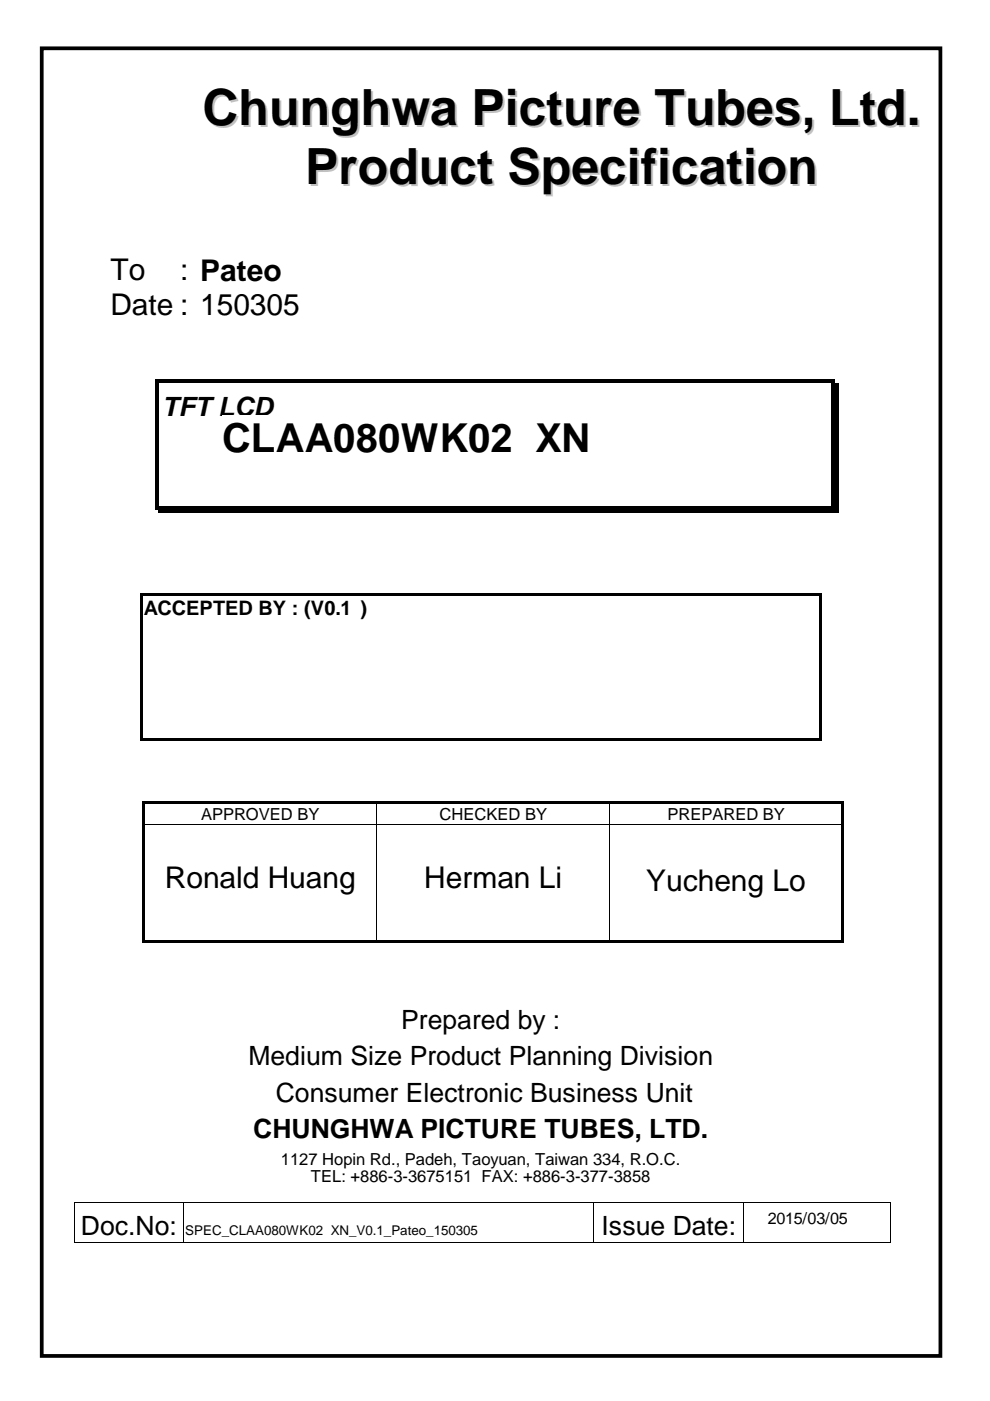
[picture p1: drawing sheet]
<svg xmlns="http://www.w3.org/2000/svg" width="210mm" height="297mm" viewBox="0 0 210 297" stroke-linecap="round" stroke-linejoin="round" font-family="sans-serif">
<defs><g id="words">
<g font-size="10.6" fill="#c0c0c0">
<text x="43.3" y="27">Chunghwa Picture Tubes, Ltd.</text>
<text x="65.1" y="39.5">Product Specification</text>
</g>
<text font-size="8.5" x="47.1" y="95.8">CLAA080WK02 XN</text>
<g font-size="6.3">
<text x="23.4" y="59.3">To</text>
<text x="38.2" y="59.3">: Pateo</text>
<text x="23.4" y="66.8">Date : 150305</text>
<text x="35" y="188.3">Ronald Huang</text>
<text x="90" y="188.3">Herman Li</text>
<text x="137" y="188.9">Yucheng Lo</text>
</g>
<g font-size="5.6">
<text x="34.4" y="88.3">TFT LCD</text>
<text x="85" y="218.1">Prepared by :</text>
<text x="52.7" y="225.8">Medium Size Product Planning Division</text>
<text x="58.5" y="233.6">Consumer Electronic Business Unit</text>
<text x="53.7" y="241.3">CHUNGHWA PICTURE TUBES, LTD.</text>
<text x="17.1" y="261.7">Doc.No:</text>
<text x="127.6" y="261.7">Issue Date:</text>
</g>
<text font-size="4.2" x="30.5" y="130.3">ACCEPTED BY : (V0.1 )</text>
<g font-size="3.5">
<text x="42.6" y="173.8">APPROVED BY</text>
<text x="93.2" y="173.8">CHECKED BY</text>
<text x="141.5" y="173.8">PREPARED BY</text>
<text x="59.6" y="247.1">1127 Hopin Rd., Padeh, Taoyuan, Taiwan 334, R.O.C.</text>
<text x="65.9" y="250.6">TEL: +886-3-3675151 FAX: +886-3-377-3858</text>
</g>
<text font-size="3.4" x="162.8" y="259.5">2015/03/05</text>
<text font-size="2.8" x="39.3" y="261.7">SPEC_CLAA080WK02 XN_V0.1_Pateo_150305</text>
</g></defs>
<g fill="#000">
<path d="M29.7 125.7h.5v.5h-.5zM30.2 125.7h143.5v.5h-143.5zM173.7 125.7h.5v.5h-.5zM29.7 126.2h.5v30.4h-.5zM29.7 156.6h.5v.5h-.5zM30.2 156.6h143.5v.5h-143.5zM173.7 126.2h.5v30.4h-.5zM173.7 156.6h.5v.5h-.5zM30.2 169.9h.5v.5h-.5zM30.2 170.4h.5v4.3h-.5zM30.2 174.7l.5 .1zM30.7 169.9h49.1v.5h-49.1z"/>
<path d="M79.8 169.9h.5v.5h-.5zM79.8 174.7l.1 .1zM80.3 169.9h48.9v.5h-48.9zM129.2 169.9h.6v.5h-.6zM129.2 174.7l.1 .1zM129.8 169.9h48.6v.5h-48.6zM178.4 169.9h.5v.5h-.5zM178.4 170.4h.5v4.3h-.5zM178.4 174.7l.5 .1zM30.2 174.8h.5v24.5h-.5zM30.2 199.3h.5v.6h-.5zM30.7 199.3h49.1v.6h-49.1z"/>
<path d="M79.8 199.3h.5v.6h-.5zM80.3 199.3h48.9v.6h-48.9zM129.2 199.3h.6v.6h-.6zM129.8 199.3h48.6v.6h-48.6zM178.4 174.8h.5v24.5h-.5zM178.4 199.3h.5v.6h-.5z"/>
</g>
<path d="M30.7 174.7h49.1M79.9 170.4v4.3M79.9 174.8v24.5M79.9 174.7h49.3M129.3 170.4v4.3M129.3 174.8v24.5M129.3 174.7h49.1" fill="none" stroke="#000" stroke-width=".21"/>
<g fill="#fff">
<path d="M162.8 256.5h20.9v5.2h-20.9z" fill-rule="evenodd"/>
<path d="M162.8 256.5h20.9v5.2h-20.9z" fill-rule="evenodd"/>
</g>
<path d="M162.8 256.5h20.9v5.2h-20.9z" fill="#fff"/>
<g fill="#000">
<path d="M32.8 80.4h.8v.8h-.8zM32.8 81.2h.8v8.8h-.8zM33.6 80.4h142.7v.8h-142.7zM176.3 80.4h.8v.8h-.8zM176.3 81.2h.8v8.8h-.8zM177.1 81.2h.7v8.8h-.7zM15.8 254.8h.2v.2h-.2zM38.7 254.8h.2v.2h-.2zM125.9 254.8h.1v.2h-.1zM157.6 254.8h.2v.2h-.2zM188.6 254.8h.2v.2h-.2zM15.8 263.4h.2v.2h-.2z"/>
<path d="M38.7 263.4h.2v.2h-.2zM125.9 263.4h.1v.2h-.1zM157.6 263.4h.2v.2h-.2zM188.6 263.4h.2v.2h-.2z"/>
</g>
<g fill="none" stroke="#000" stroke-width=".21">
<path d="M15.9 255v8.4M16 254.9h22.7M38.8 255v8.4M38.9 254.9h87M125.9 255v8.4M126 254.9h31.6M157.7 255v8.4M157.8 254.9h30.8M188.7 255v8.4M16 263.5h22.7M38.9 263.5h87M126 263.5h31.6"/>
<path d="M157.8 263.5h30.8"/>
</g>
<g fill="#fff">
<path d="M47.1 88h105.9v8.7h-105.9z" fill-rule="evenodd"/>
<path d="M47.1 88h105.9v8.7h-105.9z" fill-rule="evenodd"/>
</g>
<path d="M47.1 88h105.9v8.7h-105.9z" fill="#fff"/>
<path d="M32.8 90h.8v8.4h-.8zM176.3 90h.8v8.4h-.8zM177.1 90h.7v8.4h-.7zM32.8 107.2h.8v.8h-.8zM32.8 98.4h.8v8.8h-.8zM33.6 108h142.7v.8h-142.7zM33.6 107.2h142.7v.8h-142.7zM176.3 108h1.5v.8h-1.5zM176.3 107.2h.8v.8h-.8zM176.3 98.4h.8v8.8h-.8zM177.1 107.2h.7v1.6h-.7zM177.1 98.4h.7v8.8h-.7z" fill="#000"/>
<path d="M8.8 10.2h190.6v277.3h-190.6z" fill="none" stroke="#000" stroke-width=".79"/>
<use href="#words"/>
</svg>
